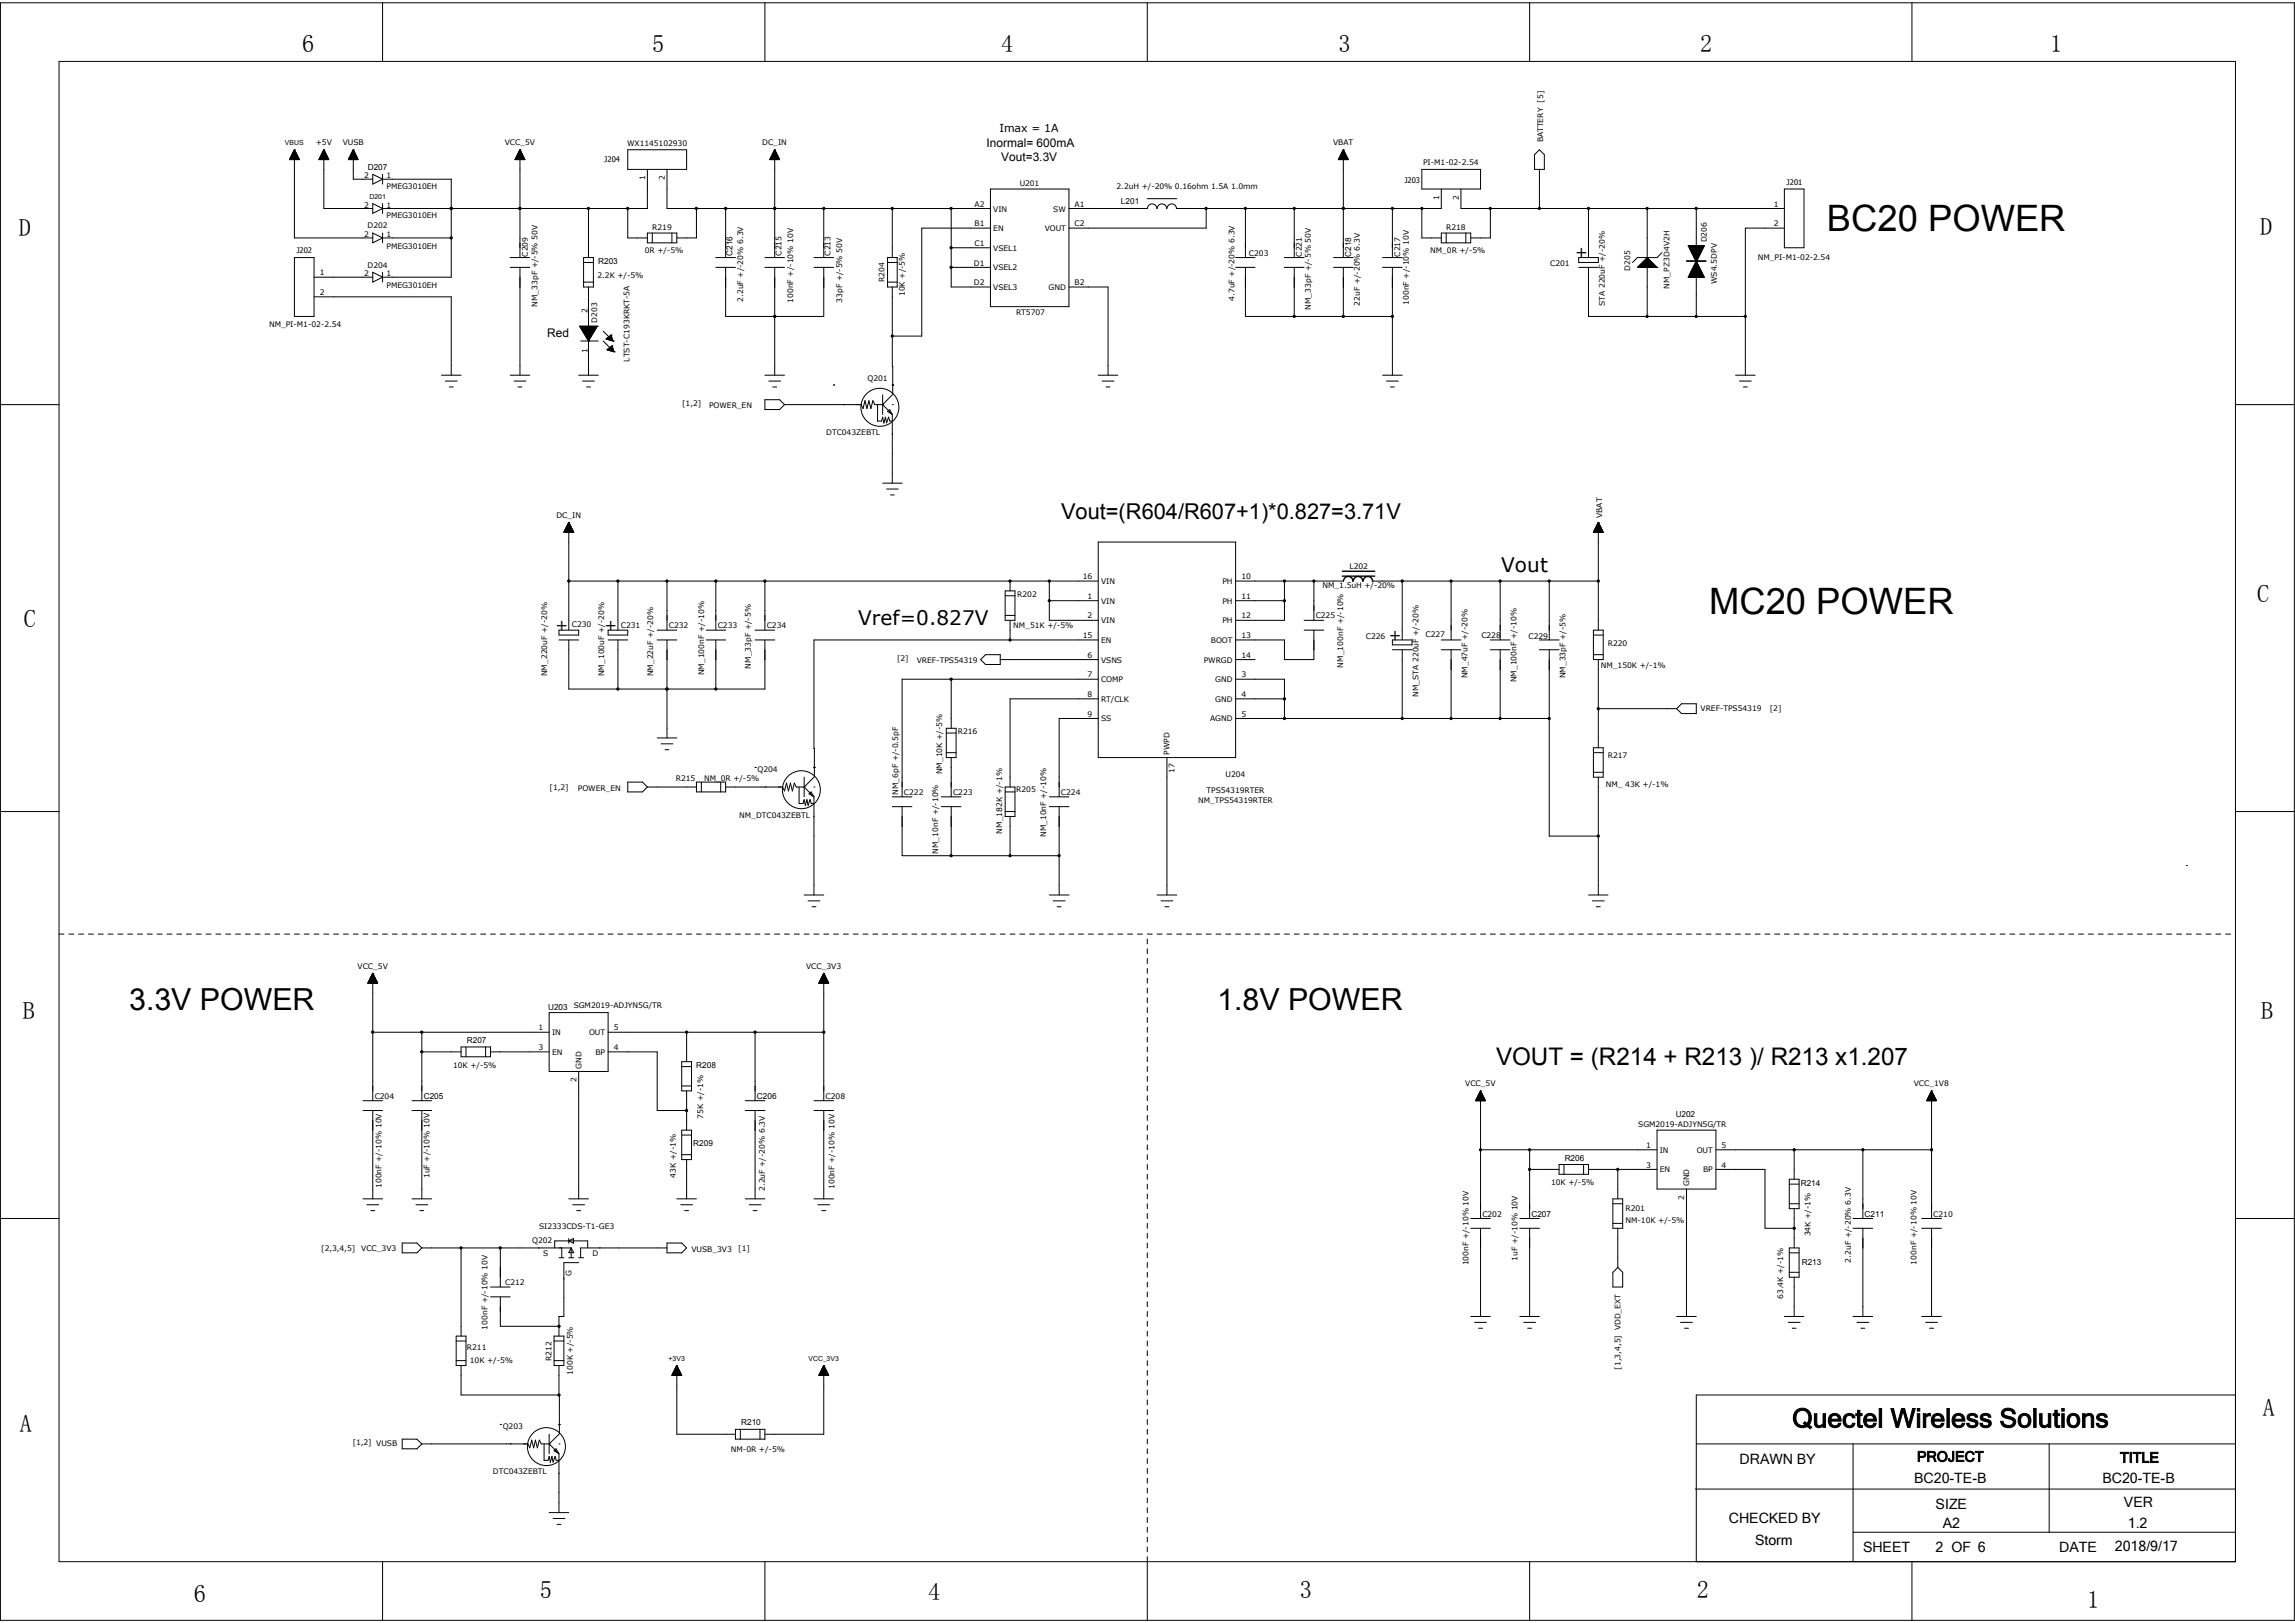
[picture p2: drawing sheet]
<svg xmlns="http://www.w3.org/2000/svg" width="297mm" height="210mm" viewBox="0 0 297 210" stroke-linecap="round" stroke-linejoin="round" font-family="sans-serif">
<defs><g id="words">
<g font-size="4.7">
<text x="236.4" y="29.8">BC20 POWER</text>
<text x="221.2" y="79.4">MC20 POWER</text>
</g>
<g font-size="3.9">
<text x="16.7" y="130.7">3.3V POWER</text>
<text x="157.5" y="130.7">1.8V POWER</text>
</g>
<text font-size="3.4" x="231.9" y="184.7">Quectel Wireless Solutions</text>
<g font-size="3.2">
<text x="39.1" y="6.7">6</text>
<text x="84.4" y="6.7">5</text>
<text x="129.6" y="6.7">4</text>
<text x="173.2" y="6.7">3</text>
<text x="220" y="6.7">2</text>
<text x="265.3" y="6.7">1</text>
<text x="2.4" y="30.5">D</text>
<text x="292.5" y="30.4">D</text>
<text x="292.1" y="77.9">C</text>
<text x="3.1" y="81.2">C</text>
<text x="2.9" y="131.9">B</text>
<text x="292.6" y="131.9">B</text>
<text x="2.6" y="185.3">A</text>
<text x="292.9" y="183.2">A</text>
<text x="25.1" y="207.3">6</text>
<text x="69.9" y="206.8">5</text>
<text x="120.1" y="207.1">4</text>
<text x="168.2" y="206.8">3</text>
<text x="219.6" y="206.8">2</text>
<text x="270.1" y="208.1">1</text>
</g>
<text font-size="3.1" x="193.6" y="137.7">VOUT = (R214 + R213 )/ R213 x1.207</text>
<text font-size="2.8" x="137.3" y="67.1">Vout=(R604/R607+1)*0.827=3.71V</text>
<g font-size="2.6">
<text x="194.3" y="74">Vout</text>
<text x="111.1" y="80.9">Vref=0.827V</text>
</g>
<g font-size="2">
<text x="205.3" y="33.6" transform="rotate(-90 205.3 33.6)">+</text>
<text x="73.3" y="81.8" transform="rotate(-90 73.3 81.8)">+</text>
<text x="79.7" y="81.8" transform="rotate(-90 79.7 81.8)">+</text>
<text x="181.2" y="83" transform="rotate(-90 181.2 83)">+</text>
</g>
<g font-size="1.8">
<text x="225.1" y="189.4">DRAWN BY</text>
<text x="247.7" y="191.9">BC20-TE-B</text>
<text x="248.1" y="189.1">PROJECT</text>
<text x="272.1" y="191.9">BC20-TE-B</text>
<text x="274.4" y="189.2">TITLE</text>
<text x="223.7" y="197.1">CHECKED BY</text>
<text x="250.5" y="195.2">SIZE</text>
<text x="251.4" y="197.7">A2</text>
<text x="274.9" y="195">VER</text>
<text x="275.4" y="197.7">1.2</text>
<text x="227.1" y="199.9">Storm</text>
<text x="241.1" y="200.8">SHEET</text>
<text x="250.5" y="200.8">2 OF 6</text>
<text x="266.5" y="200.8">DATE</text>
<text x="273.7" y="200.7">2018/9/17</text>
</g>
<g font-size="1.5">
<text x="127.7" y="19">Inormal= 600mA</text>
<text x="129.6" y="20.8">Vout=3.3V</text>
<text x="70.8" y="43.6">Red</text>
</g>
<text font-size="1.4" x="129.3" y="17.1">Imax = 1A</text>
<g font-size="1.1">
<text x="47.6" y="21.9">D207</text>
<text x="145.1" y="26.4">L201</text>
<text x="77.4" y="34.1">R203</text>
<text x="94.8" y="33.1" transform="rotate(-90 94.8 33.1)">C216</text>
<text x="174.8" y="33.2" transform="rotate(-90 174.8 33.2)">C218</text>
<text x="71" y="130.6">U203</text>
<text x="60.4" y="135">R207</text>
<text x="54.8" y="142.2">C205</text>
<text x="90.1" y="138.2">R208</text>
<text x="98" y="142.2">C206</text>
<text x="89.7" y="148.3">R209</text>
<text x="216.9" y="144.6">U202</text>
<text x="202.5" y="150.2">R206</text>
<text x="233" y="153.5">R214</text>
<text x="198.2" y="157.4">C207</text>
<text x="241.3" y="157.4">C211</text>
<text x="233.2" y="163.7">R213</text>
<text x="95.9" y="184.4">R210</text>
</g>
<g font-size="1">
<text x="40.9" y="18.8">+5V</text>
<text x="44.4" y="18.8">VUSB</text>
<text x="47.1" y="23.1">2</text>
<text x="50" y="23.1">1</text>
<text x="65.3" y="18.8">VCC_5V</text>
<text x="78.2" y="21">J204</text>
<text x="81.2" y="18.9">WX1145102930</text>
<text x="83.5" y="23.3" transform="rotate(-90 83.5 23.3)">1</text>
<text x="86.1" y="23.3" transform="rotate(-90 86.1 23.3)">2</text>
<text x="98.6" y="18.8">DC_IN</text>
<text x="172.5" y="18.8">VBAT</text>
<text x="181.7" y="23.7">J203</text>
<text x="184.2" y="21.4">PI-M1-02-2.54</text>
<text x="199.7" y="18.4" transform="rotate(-90 199.7 18.4)">BATTERY [5]</text>
<text x="231.2" y="23.9">J201</text>
<text x="47.1" y="26.9">2</text>
<text x="47.6" y="29.5">D202</text>
<text x="50" y="26.9">1</text>
<text x="50" y="28.2">PMEG3010EH</text>
<text x="50" y="24.5">PMEG3010EH</text>
<text x="84.4" y="29.7">R219</text>
<text x="126.1" y="26.7">A2</text>
<text x="126.1" y="29.3">B1</text>
<text x="128.5" y="27.4">VIN</text>
<text x="128.5" y="29.9">EN</text>
<text x="132" y="24.1">U201</text>
<text x="135.2" y="29.9">VOUT</text>
<text x="136.3" y="27.4">SW</text>
<text x="139.1" y="26.7">A1</text>
<text x="139.1" y="29.3">C2</text>
<text x="144.5" y="24.5">2.2uH +/-20% 0.16ohm 1.5A 1.0mm</text>
<text x="186.2" y="25.8" transform="rotate(-90 186.2 25.8)">1</text>
<text x="187.1" y="29.7">R218</text>
<text x="188.8" y="25.8" transform="rotate(-90 188.8 25.8)">2</text>
<text x="229.5" y="26.7">1</text>
<text x="229.5" y="29.3">2</text>
<text x="38.4" y="32.8">J202</text>
<text x="41.4" y="35.6">1</text>
<text x="47.1" y="30.7">2</text>
<text x="47.1" y="35.8">2</text>
<text x="47.6" y="34.6">D204</text>
<text x="50" y="30.7">1</text>
<text x="50" y="35.8">1</text>
<text x="50" y="32.2">PMEG3010EH</text>
<text x="68.3" y="33.2" transform="rotate(-90 68.3 33.2)">C209</text>
<text x="83.4" y="32.7">0R +/-5%</text>
<text x="101.1" y="33.1" transform="rotate(-90 101.1 33.1)">C215</text>
<text x="107.5" y="33.1" transform="rotate(-90 107.5 33.1)">C213</text>
<text x="126" y="34.4">D1</text>
<text x="126.1" y="31.8">C1</text>
<text x="128.5" y="32.4">VSEL1</text>
<text x="128.5" y="35">VSEL2</text>
<text x="161.6" y="33.1">C203</text>
<text x="168.5" y="33.2" transform="rotate(-90 168.5 33.2)">C221</text>
<text x="181.2" y="33.2" transform="rotate(-90 181.2 33.2)">C217</text>
<text x="185.1" y="32.7">NM_0R +/-5%</text>
<text x="200.6" y="34.4">C201</text>
<text x="211" y="35.1" transform="rotate(-90 211 35.1)">D205</text>
<text x="220.9" y="31.4" transform="rotate(-90 220.9 31.4)">D206</text>
<text x="227.5" y="33.6">NM_PI-M1-02-2.54</text>
<text x="41.4" y="38.2">2</text>
<text x="50" y="37.3">PMEG3010EH</text>
<text x="69.6" y="39.7" transform="rotate(-90 69.6 39.7)">NM_33pF +/-5% 50V</text>
<text x="76" y="40.5" transform="rotate(-90 76 40.5)">2</text>
<text x="77.3" y="41.8" transform="rotate(-90 77.3 41.8)">D203</text>
<text x="77.3" y="36">2.2K +/-5%</text>
<text x="96.2" y="39.1" transform="rotate(-90 96.2 39.1)">2.2uF +/-20% 6.3V</text>
<text x="102.7" y="39.2" transform="rotate(-90 102.7 39.2)">100nF +/-10% 10V</text>
<text x="109" y="39.2" transform="rotate(-90 109 39.2)">33pF +/-5% 50V</text>
<text x="114.5" y="36.5" transform="rotate(-90 114.5 36.5)">R204</text>
<text x="117.1" y="38.3" transform="rotate(-90 117.1 38.3)">10K +/-5%</text>
<text x="126" y="36.9">D2</text>
<text x="128.5" y="37.5">VSEL3</text>
<text x="131.5" y="40.7">RT5707</text>
<text x="135.7" y="37.5">GND</text>
<text x="139.1" y="36.9">B2</text>
<text x="159.7" y="38.9" transform="rotate(-90 159.7 38.9)">4.7uF +/-20% 6.3V</text>
<text x="169.6" y="40.1" transform="rotate(-90 169.6 40.1)">NM_33pF +/-5% 50V</text>
<text x="176" y="39.6" transform="rotate(-90 176 39.6)">22uF +/-20% 6.3V</text>
<text x="182.3" y="39.4" transform="rotate(-90 182.3 39.4)">100nF +/-10% 10V</text>
<text x="207.7" y="39.6" transform="rotate(-90 207.7 39.6)">STA 220uF +/-20%</text>
<text x="216.1" y="37.4" transform="rotate(-90 216.1 37.4)">NM_PZ3D4V2H</text>
<text x="222.2" y="36.8" transform="rotate(-90 222.2 36.8)">WS4.5DPV</text>
<text x="34.8" y="42.3">NM_PI-M1-02-2.54</text>
<text x="76" y="45.6" transform="rotate(-90 76 45.6)">1</text>
<text x="81.5" y="46.8" transform="rotate(-90 81.5 46.8)">LTST-C193KRKT-5A</text>
<text x="88.3" y="52.5">[1,2]</text>
<text x="91.8" y="52.8">POWER_EN</text>
<text x="112.3" y="49.3">Q201</text>
<text x="106.9" y="56.3">DTC043ZEBTL</text>
<text x="72" y="67">DC_IN</text>
<text x="207.3" y="67" transform="rotate(-90 207.3 67)">VBAT</text>
<text x="131.7" y="77.2">R202</text>
<text x="140.1" y="74.9">16</text>
<text x="140.7" y="77.5">1</text>
<text x="142.5" y="75.6">VIN</text>
<text x="158.2" y="75.6">PH</text>
<text x="160.6" y="74.9">10</text>
<text x="160.6" y="77.5">11</text>
<text x="171.2" y="76.1">NM_1.5uH +/-20%</text>
<text x="174.7" y="73.7">L202</text>
<text x="74" y="81.2">C230</text>
<text x="80.3" y="81.3">C231</text>
<text x="86.6" y="81.3">C232</text>
<text x="92.9" y="81.3">C233</text>
<text x="99.2" y="81.3">C234</text>
<text x="131.1" y="81.3">NM_51K +/-5%</text>
<text x="140.1" y="82.6">15</text>
<text x="140.7" y="80">2</text>
<text x="142.5" y="78.1">VIN</text>
<text x="142.5" y="83.2">EN</text>
<text x="142.5" y="80.7">VIN</text>
<text x="156.7" y="83.2">BOOT</text>
<text x="158.2" y="78.1">PH</text>
<text x="158.2" y="80.7">PH</text>
<text x="160.6" y="82.6">13</text>
<text x="160.6" y="80">12</text>
<text x="170.3" y="80">C225</text>
<text x="176.8" y="82.7">C226</text>
<text x="184.5" y="82.5">C227</text>
<text x="191.7" y="82.6">C228</text>
<text x="197.8" y="82.7">C229</text>
<text x="208.1" y="83.6">R220</text>
<text x="70.8" y="87.5" transform="rotate(-90 70.8 87.5)">NM_220uF +/-20%</text>
<text x="78.2" y="87.5" transform="rotate(-90 78.2 87.5)">NM_100uF +/-20%</text>
<text x="84.5" y="87.5" transform="rotate(-90 84.5 87.5)">NM_22uF +/-20%</text>
<text x="91.1" y="87.4" transform="rotate(-90 91.1 87.4)">NM_100nF +/-10%</text>
<text x="97.2" y="86.5" transform="rotate(-90 97.2 86.5)">NM_33pF +/-5%</text>
<text x="116.1" y="85.5">[2]</text>
<text x="118.6" y="85.7">VREF-TPS54319</text>
<text x="140.7" y="85.1">6</text>
<text x="140.7" y="87.6">7</text>
<text x="142.5" y="85.7">VSNS</text>
<text x="142.5" y="88.3">COMP</text>
<text x="155.8" y="85.7">PWRGD</text>
<text x="157.3" y="88.3">GND</text>
<text x="160.6" y="85.1">14</text>
<text x="160.6" y="87.6">3</text>
<text x="173.8" y="86.4" transform="rotate(-90 173.8 86.4)">NM_100nF +/-10%</text>
<text x="189.9" y="87.8" transform="rotate(-90 189.9 87.8)">NM_47uF +/-20%</text>
<text x="196.3" y="88.3" transform="rotate(-90 196.3 88.3)">NM_100nF +/-10%</text>
<text x="202.6" y="87.8" transform="rotate(-90 202.6 87.8)">NM_33pF +/-5%</text>
<text x="207.2" y="86.5">NM_150K +/-1%</text>
<text x="124" y="94.9">R216</text>
<text x="140.7" y="90.2">8</text>
<text x="140.7" y="92.7">9</text>
<text x="142.5" y="90.8">RT/CLK</text>
<text x="142.5" y="93.3">SS</text>
<text x="156.6" y="93.3">AGND</text>
<text x="157.3" y="90.8">GND</text>
<text x="160.6" y="90.2">4</text>
<text x="160.6" y="92.7">5</text>
<text x="183.6" y="90.2" transform="rotate(-90 183.6 90.2)">NM_STA 220uF +/-20%</text>
<text x="220.1" y="92">VREF-TPS54319</text>
<text x="229" y="91.9">[2]</text>
<text x="87.5" y="101.1">R215</text>
<text x="91.1" y="101">NM_0R +/-5%</text>
<text x="98" y="99.8">Q204</text>
<text x="121.9" y="100.2" transform="rotate(-90 121.9 100.2)">NM_10K +/-5%</text>
<text x="151.4" y="97.7" transform="rotate(-90 151.4 97.7)">PWPD</text>
<text x="152" y="100" transform="rotate(-90 152 100)">17</text>
<text x="158.6" y="100.6">U204</text>
<text x="207.8" y="101.8">NM_ 43K +/-1%</text>
<text x="208.1" y="98">R217</text>
<text x="71.1" y="102.2">[1,2]</text>
<text x="74.8" y="102.4">POWER_EN</text>
<text x="95.7" y="105.8">NM_DTC043ZEBTL</text>
<text x="116.2" y="102.9" transform="rotate(-90 116.2 102.9)">NM_6pF +/-0.5pF</text>
<text x="117" y="102.9">C222</text>
<text x="123.3" y="102.9">C223</text>
<text x="129.7" y="107.9" transform="rotate(-90 129.7 107.9)">NM_182K +/-1%</text>
<text x="131.5" y="102.5">R205</text>
<text x="137.3" y="102.9">C224</text>
<text x="155" y="103.9">NM_TPS54319RTER</text>
<text x="156.1" y="102.6">TPS54319RTER</text>
<text x="121.4" y="110.5" transform="rotate(-90 121.4 110.5)">NM_10nF +/-10%</text>
<text x="135.4" y="108.3" transform="rotate(-90 135.4 108.3)">NM_10nF +/-10%</text>
<text x="46.3" y="125.3">VCC_5V</text>
<text x="104.3" y="125.3">VCC_3V3</text>
<text x="74.2" y="130.4">SGM2019-ADJYN5G/TR</text>
<text x="69.7" y="133.3">1</text>
<text x="69.7" y="135.9">3</text>
<text x="71.4" y="133.9">IN</text>
<text x="71.4" y="136.5">EN</text>
<text x="76.2" y="133.9">OUT</text>
<text x="77.1" y="136.5">BP</text>
<text x="79.4" y="133.3">5</text>
<text x="79.4" y="135.9">4</text>
<text x="48.5" y="142.2">C204</text>
<text x="58.6" y="138.1">10K +/-5%</text>
<text x="74.6" y="140" transform="rotate(-90 74.6 140)">2</text>
<text x="75.2" y="138.3" transform="rotate(-90 75.2 138.3)">GND</text>
<text x="106.8" y="142.2">C208</text>
<text x="189.6" y="140.5">VCC_5V</text>
<text x="247.7" y="140.5">VCC_1V8</text>
<text x="91" y="144.7" transform="rotate(-90 91 144.7)">75K +/-1%</text>
<text x="212" y="145.8">SGM2019-ADJYN5G/TR</text>
<text x="213" y="148.5">1</text>
<text x="214.8" y="149.1">IN</text>
<text x="219.6" y="149.1">OUT</text>
<text x="222.8" y="148.5">5</text>
<text x="49.4" y="153.7" transform="rotate(-90 49.4 153.7)">100nF +/-10% 10V</text>
<text x="55.6" y="152.5" transform="rotate(-90 55.6 152.5)">1uF +/-10% 10V</text>
<text x="87.4" y="152.4" transform="rotate(-90 87.4 152.4)">43K +/-1%</text>
<text x="99" y="154.1" transform="rotate(-90 99 154.1)">2.2uF +/-20% 6.3V</text>
<text x="108" y="153.9" transform="rotate(-90 108 153.9)">100nF +/-10% 10V</text>
<text x="200.7" y="153.3">10K +/-5%</text>
<text x="213" y="151.1">3</text>
<text x="214.8" y="151.7">EN</text>
<text x="218" y="155.2" transform="rotate(-90 218 155.2)">2</text>
<text x="218.6" y="153.5" transform="rotate(-90 218.6 153.5)">GND</text>
<text x="220.4" y="151.7">BP</text>
<text x="222.8" y="151.1">4</text>
<text x="41.6" y="161.8">[2,3,4,5]</text>
<text x="46.8" y="161.8">VCC_3V3</text>
<text x="68.9" y="160.8">Q202</text>
<text x="69.8" y="159.1">SI2333CDS-T1-GE3</text>
<text x="89.5" y="162">VUSB_3V3</text>
<text x="95.5" y="161.8">[1]</text>
<text x="191.8" y="157.4">C202</text>
<text x="210.4" y="156.6">R201</text>
<text x="210.4" y="158.3">NM-10K +/-5%</text>
<text x="234.3" y="160" transform="rotate(-90 234.3 160)">34K +/-1%</text>
<text x="250.2" y="157.4">C210</text>
<text x="65.4" y="166.3">C212</text>
<text x="70.3" y="162.5">S</text>
<text x="74" y="165.1" transform="rotate(-90 74 165.1)">G</text>
<text x="76.7" y="162.5">D</text>
<text x="190" y="163.7" transform="rotate(-90 190 163.7)">100nF +/-10% 10V</text>
<text x="196.4" y="163.1" transform="rotate(-90 196.4 163.1)">1uF +/-10% 10V</text>
<text x="239.5" y="163.4" transform="rotate(-90 239.5 163.4)">2.2uF +/-20% 6.3V</text>
<text x="248" y="163.6" transform="rotate(-90 248 163.6)">100nF +/-10% 10V</text>
<text x="63.1" y="172" transform="rotate(-90 63.1 172)">100nF +/-10% 10V</text>
<text x="230.8" y="168.1" transform="rotate(-90 230.8 168.1)">63.4K +/-1%</text>
<text x="60.4" y="174.6">R211</text>
<text x="60.8" y="176.3">10K +/-5%</text>
<text x="71.4" y="176.1" transform="rotate(-90 71.4 176.1)">R212</text>
<text x="74.1" y="177.9" transform="rotate(-90 74.1 177.9)">100K +/-5%</text>
<text x="209.7" y="177.2" transform="rotate(-90 209.7 177.2)">[1,3,4,5] VDD_EXT</text>
<text x="65.1" y="184.9">Q203</text>
<text x="45.6" y="187">[1,2] VUSB</text>
<text x="63.8" y="190.8">DTC043ZEBTL</text>
<text x="94.6" y="187.8">NM-0R +/-5%</text>
</g>
<g font-size=".9">
<text x="36.9" y="18.8">VBUS</text>
<text x="47.8" y="25.7">D201</text>
<text x="86.5" y="176.1">+3V3</text>
<text x="104.6" y="176.1">VCC_3V3</text>
</g>
</g></defs>
<g fill="none" stroke="#000" stroke-width=".13">
<path d="M.1 .4h296.8v209.3h-296.8zM7.6 7.9h281.7v194.2h-281.7zM37.8 20h.6v.6M37.8 19.9v.7M37.8 19.9h.6M37.8 19.9h.6v.7M37.8 19.8v.8M37.9 19.8h.4M37.9 19.8h.4v.8M37.9 19.7v.9M37.9 19.7h.4M38 19.7h.3v.9"/>
<path d="M38 19.6v1M38 19.6h.2M38 19.6h.2v1M38 19.5h.2v1.1M38 19.4v1.2M38.1 19.4h.1M38.1 19.4v11.4h10.1M38.1 19.4l-.6 1.2h1.2M38.1 19.4l.6 1.2M38.2 19.5h-.2v1.1M41.6 20h.6v.6M41.6 19.9v.7"/>
<path d="M41.6 19.9h.6M41.7 19.9h.5v.7M41.7 19.8v.8M41.7 19.8h.4M41.7 19.8h.4v.8M41.7 19.7v.9M41.7 19.7h.4M41.8 19.7h.3v.9M41.8 19.6h.2v1M41.8 19.5v1.1M41.8 19.5h.2M41.9 19.5h.1v1.1"/>
<path d="M41.9 19.4v1.2M41.9 19.4h.1M41.9 19.4v7.6h6.3M41.9 19.4l.6 1.2h-1.2zM42 19.6h-.2v1M45.4 20h.6v.6M45.4 19.9v.7M45.4 19.9h.6M45.5 19.9h.5v.7M45.5 19.8v.8M45.5 19.8h.5M45.5 19.8h.4v.8"/>
<path d="M45.5 19.7v.9M45.5 19.7h.4M45.6 19.7h.3v.9M45.6 19.6h.2v1M45.6 19.5v1.1M45.6 19.5h.2M45.7 19.5h.1v1.1M45.7 19.4v1.2M45.7 19.4h.1M45.7 19.4v3.8h2.5M45.7 19.4l.6 1.2h-1.2zM45.8 19.6h-.2v1"/>
<path d="M49.5 .4v7.5M67 20h.6v.6M67 19.9v.7M67 19.9h.6M67 19.9h.5v.7M67 19.8v.8M67.1 19.8h.4M67.1 19.8h.4v.8M67.1 19.7h.3v.9M67.1 19.6v1M67.2 19.6h.2M67.2 19.6h.2v1"/>
<path d="M67.2 19.5v1.1M67.2 19.5h.2M67.2 19.5h.1v1.1M67.2 19.4v1.2M67.3 19.4h.1M67.3 19.4v13.9M67.3 19.4l.6 1.2h-1.2zM67.5 19.7h-.4v.9M81.2 19.4h7.7v2.5h-7.7zM99 .4v7.5M99.9 20h.7v.6M99.9 19.9v.7"/>
<path d="M100 19.9h.5M100 19.9h.5v.7M100 19.8v.8M100 19.8h.5M100.1 19.8h.4v.8M100.1 19.7h.3v.9M100.1 19.6v1M100.1 19.6h.3M100.2 19.6h.2v1M100.2 19.5v1.1M100.2 19.5h.1M100.2 19.5h.1v1.1"/>
<path d="M100.2 19.4v1.2M100.2 19.4h.1M100.3 19.4h.1M100.3 19.4v13.9M100.3 19.4l-.7 1.2h1.3M100.3 19.4l.6 1.2M100.4 19.7h-.3v.9M148.5 .4v7.5M173.5 20h.6v.6M173.5 19.9v.7M173.6 19.9h.5M173.6 19.9h.5v.7"/>
<path d="M173.6 19.8v.8M173.6 19.8h.5M173.6 19.8h.5v.8M173.6 19.7v.9M173.7 19.7h.3M173.7 19.7h.3v.9M173.7 19.6h.2v1M173.7 19.5v1.1M173.8 19.5h.1M173.8 19.5h.1v1.1M173.8 19.4v1.2M173.8 19.4h.1"/>
<path d="M173.8 19.4v13.9M173.8 19.4l.7 1.2h-1.3zM174 19.6h-.3v1M198 .4v7.5M247.4 .4v7.5M37.5 20.6h1.2M37.5 20.6h.1M37.5 20.5h1.2v.1M37.5 20.5v.1M37.6 20.4h1M37.6 20.6v-.2h1v.2M37.6 20.3h1"/>
<path d="M37.6 20.3h1v.3M37.7 20.2h.8v.4M37.7 20.2v.4M37.7 20.1h.8M37.8 20.1h.7v.5M38.1 33.3h2.5v7.6h-2.5zM38.4 20h-.6v.6M38.5 20.2h-.8l-.1 .4M40.6 35.9h7.6M40.6 38.4h17.8v10.1M41.3 20.6h1.2M41.3 20.6h.1"/>
<path d="M41.3 20.5h1.2v.1M41.3 20.5v.1M41.4 20.4h1M41.4 20.6v-.2h1v.2M41.4 20.3h1M41.5 20.3h.9v.3M41.5 20.3v.3M41.5 20.2h.8M41.5 20.2h.8v.4M41.5 20.2v.4M41.5 20.1h.8M41.6 20.1h.7v.5"/>
<path d="M42.2 20h-.6v.6M45.1 20.6h1.2M45.1 20.6h.1M45.2 20.5h1.1v.1M45.2 20.5v.1M45.2 20.4h1M45.2 20.6v-.2h1v.2M45.2 20.3h1M45.3 20.3h.9v.3M45.3 20.3v.3M45.3 20.2h.9M45.3 20.2h.8v.4"/>
<path d="M45.4 20.1h.7v.5M45.4 20.1v.5M45.4 20h.6M46.1 20.1h-.8v.5M48.2 22.6l1.3 .6-1.3 .6zM48.2 26.3l1.3 .7-1.3 .6zM48.2 30.2l1.3 .6-1.3 .6zM48.2 35.2l1.3 .7-1.3 .6zM49.5 22.6v1.2M49.5 26.3v1.3M49.5 30.2v1.2M49.5 35.2v1.3"/>
<path d="M49.5 30.8h8.9M49.5 23.2h8.9v12.7h-8.9M58.4 27h.1M66 33.3h2.6M66 34.6h2.6M66.7 20.6h1.2M66.7 20.6h.1M66.7 20.5h1.1v.1M66.7 20.5v.1M66.7 20.4h1.1M66.8 20.6v-.2h1v.2M66.8 20.3h1"/>
<path d="M66.8 20.3h.9v.3M66.9 20.2h.8v.4M66.9 20.2v.4M66.9 20.1h.8M66.9 20.1h.7v.5M66.9 20.1v.5M67 20h.6M67.3 27h.1M67.3 34.6v13.9M67.7 20.2h-.8l-.1 .4M75.5 33.3h1.3v3.8h-1.3zM75.5 36.5h1.3"/>
<path d="M75.5 34h1.3M76.2 27v6.3M76.2 37.1v11.4M81.2 27v3.8h2.6M83.8 21.9v5.1h-34.3M83.8 30.2h3.8v1.2h-3.8zM84.4 30.2v1.2M86.3 21.9v5.1h41.9M87 30.2v1.2M90.1 27v3.8h-2.5M92.6 33.3h2.6M92.6 34.6h2.6"/>
<path d="M93.9 34.6v6.3h12.7v-6.3M93.9 27v6.3M99 33.3h2.5M99 34.6h2.5M99.7 20.6h1.2M99.7 20.6h.1M99.7 20.6h1.1M99.7 20.5h1.1v.1M99.7 20.5v.1M99.7 20.4h1.1M99.7 20.6v-.2h1.1v.2M99.8 20.3h.9"/>
<path d="M99.8 20.3h.9v.3M99.9 20.2h.8v.4M99.9 20.2v.4M99.9 20.1h.7M99.9 20.1h.7v.5M99.9 20.1v.5M99.9 20h.7M100.3 27h.1M100.3 34.6v13.9M100.7 20.2h-.9v.4M105.3 33.3h2.6M105.3 34.6h2.6"/>
<path d="M106.6 27v6.3M114.9 33.3h1.2v3.8h-1.2zM114.9 36.5h1.2M114.9 34h1.2M115.5 27v6.3M115.5 37.1v13.9M123.1 32.1h5.1M123.1 27v10.1h5.1M123.1 34.6h5.1M128.2 24.5h10.1v15.2h-10.1zM128.2 29.5h-8.9v14h-3.8M138.3 27h10.2"/>
<path d="M138.3 37.1h5.1v11.4M148.5 25.7h3.8M148.5 27a.6 .6 0 0 1 .6-.6 .6 .6 0 0 1 .6 .6M149.8 27a.6 .6 0 0 1 .6-.6 .6 .6 0 0 1 .6 .6M151 27a.6 .6 0 0 1 .6-.6 .6 .6 0 0 1 .6 .6M156.1 27v2.5h-17.8M159.9 33.3h2.5M159.9 34.6h2.5M161.2 34.6v6.3h19M161.2 27v6.3M166.2 33.3h2.6M166.2 34.6h2.6"/>
<path d="M167.5 27v6.3M167.5 34.6v6.3M172.6 33.3h2.5M172.6 34.6h2.5M173.2 20.6h1.3M173.2 20.6h.1M173.3 20.6h1.1M173.3 20.5h1.1v.1M173.3 20.5v.1M173.3 20.4h1.1M173.3 20.6v-.2h1v.2M173.4 20.3h.9"/>
<path d="M173.4 20.3h.9v.3M173.4 20.3v.3M173.4 20.2h.9M173.4 20.2h.9v.4M173.4 20.2v.4M173.5 20.1h.7M173.5 20.1h.7v.5M173.5 20.1v.5M173.5 20h.7M173.8 27h.1M173.8 34.6v6.3M178.9 33.3h2.6"/>
<path d="M178.9 34.6h2.6M180.2 27v6.3M180.2 34.6v13.9M184 21.9h7.6v2.6h-7.6zM184 27v3.8h2.5M186.5 24.5v2.5h-34.2M186.5 30.2h3.8v1.2h-3.8zM187.2 30.2v1.2M189.1 24.5v2.5h41.8M189.7 30.2v1.2M192.9 27v3.8h-2.6M198.6 20l.6-.6 .7 .6v1.9h-1.3z"/>
<path d="M199.2 21.9v5.1M204.3 33.3h2.5v.7h-2.5zM204.3 34.6h2.5M205.6 34.6v6.3h20.3M205.6 27v6.3M211.9 34.6h.1M211.9 34.6h2.5M212 34.6v-.1h2.3v.1M212.2 34.6v-.3h2v.3M212.3 34.6v-.4h1.8v.4M212.4 34.6v-.5h1.5v.5M212.5 34.6v-.6h1.3v.6"/>
<path d="M212.7 34.6v-.8h1v.8M212.8 34.6v-.9h.8v.9M212.9 34.6v-1h.5v1M213 34.6v-1.1h.3v1.1M213.2 33.3h.1M213.2 33.3l-1.3 1.3M213.2 33.3l1.2 1.3M213.2 27v13.9M214.4 34.6h.1M215.1 32.7l-.7 .6h-2.5l-.6 .7M218.2 33.8h2.6M219.5 27v4.8"/>
<path d="M219.5 35.6v5.3M230.9 24.5h2.6v7.6h-2.6zM230.9 29.5h-5v19M.1 52.4h7.5M57.1 48.5h2.6M57.6 49.3h1.6M58.1 50.1h.6M66 48.5h2.6M66.5 49.3h1.6M67 50.1h.5M74.9 48.5h2.5M75 42.2h.1"/>
<path d="M75 42.2h2.3M75 42.2l1.2 1.9M75.1 42.3h2.1M75.1 42.2v.2M75.1 44.1h2.3M75.2 42.5h1.9M75.2 42.6h1.9M75.3 42.2v.5M75.3 42.7h1.7M75.4 42.2v.7h1.5v-.7M75.4 49.3h1.5M75.5 43h1.3"/>
<path d="M75.5 42.2v.9M75.5 43.1h1.3M75.6 43.2h1.1M75.6 42.2v1.1M75.7 43.4h.9M75.8 42.2v1.3h.7v-1.3M75.9 43.6h.6M75.9 42.2v1.5M75.9 50.1h.5M75.9 43.7h.5M76 43.9h.3M76 42.2v1.7"/>
<path d="M76.1 44h.1M76.2 44.1h.1M76.3 42.2v1.7M76.4 42.2v1.5M76.7 42.2v1.1M76.8 42.2v.9M77 42.2v.4M77.2 42.2v.2M77.3 42.2h.1M77.3 42.2l-1.1 1.9M78.1 42.9l1.2 1.2M78.1 44.1l1.2 1.3"/>
<path d="M78.4 43.9h.1M78.4 43.9h.8M78.4 43.9l.9 .2M78.6 45.3h.1M78.6 43.7h.6v.4M78.6 43.7l-.2 .2M78.6 43.7v.2M78.6 45.3l.9 .2M78.6 45.3h.8M78.7 43.6v.3M78.7 45.1v.2M78.7 45.1l-.1 .2"/>
<path d="M78.7 45.1h.6v.4M78.7 43.6h.5M78.8 43.5v.5h.5M78.8 45v.3M78.9 45h.4M78.9 43.5h.2M79 43.4v.6M79 44.9v.5h.4M79 44.9h.2M79.1 43.4h.1M79.1 43.4l.2 .7M79.1 43.4l-.5 .3"/>
<path d="M79.1 43.4v.7M79.1 44.8v.6M79.2 44.8h.1M79.2 44.8v.7M79.2 44.8l.3 .7M79.2 44.8l-.5 .3M79.3 44.1h.1M79.5 45.5h.1M99 51.7h1.9l.6 .7-.6 .6h-1.9zM99 48.5h2.5M99.5 49.3h1.5M100 50.1h.5"/>
<path d="M100.3 40.9h.1M101.5 52.4h9.9l.3 .5 .2-1.1 .3 1.1 .2-1.1 .3 1.1 .3-1.1 .2 .6h1M107.9 49.8h.1M109.1 52.4h.1M113.6 52.4v2.1h.5l.1-.5 .2 .7 .2-.7 .1 .7M114.2 52.4h.1M114.2 51.1v2.5M114.2 52.4l1.3 1.2M114.9 53.2l.2-.2 .4 .6zM115.5 52.4h.1M115.5 49.8h.1M115.5 53.7v8.8"/>
<path d="M115.5 51.1l-1.3 1.3M115.5 54.5h-.4l-.1-.5-.3 .7M142.1 48.5h2.6M142.6 49.3h1.6M143.1 50.1h.5M178.9 48.5h2.6M179.4 49.3h1.6M179.9 50.1h.5M224.6 48.5h2.5M225.1 49.3h1.5M225.6 50.1h.5M289.3 52.4h7.6"/>
<path d="M73 68.8v.1M73 68.8l1.2 .1M73 68.8h1.2M73.1 68.7h1.1v.2M73.1 68.7v.2M73.1 68.7h1M73.1 68.6h1v.3M73.1 68.6v.3M73.1 68.6h1M73.2 68.9v-.4h.9v.4M73.2 68.5h.8M73.2 68.9v-.5h.8v.5"/>
<path d="M73.2 68.4h.8M73.3 68.3h.7v.6M73.3 68.3v.6M73.3 68.3h.6M73.3 68.2h.6v.7M73.3 68.1v.8M73.3 68.1h.6M73.4 68.1h.5v.8M73.4 68.1v.8M73.4 68.1h.4M73.4 68h.4v.9M73.4 67.9v1"/>
<path d="M73.4 67.9h.4M73.5 67.9h.3v1M73.5 67.8h.2v1.1M73.5 67.7v1.2M73.5 67.7h.2M73.6 67.7h.1v1.2M73.6 67.6h.1M73.6 67.6v13.9M73.6 75.2h68.5M73.6 67.6l.7 1.3h-1.3M73.6 67.6l-.6 1.3M73.6 67.6v1.3"/>
<path d="M73.7 67.8h-.2v1.1M80 75.2v6.3M86.3 75.2v6.3M92.6 75.2v6.3M99 75.2v6.3M114.2 62.5h2.5M114.7 63.3h1.5M115.2 64h.5M130.1 76.5h1.2v3.8h-1.2zM130.1 79.6h1.2M130.1 77.1h1.2M130.7 75.2h.1"/>
<path d="M130.7 75.2v1.3M135.8 77.7h6.3M135.8 75.2v5.1h6.3M142.1 70.1h17.8v27.9h-17.8zM159.9 77.7h6.3M159.9 75.2h13.9M166.2 75.2v5.1h-6.3M170 75.2v5.1M177.7 75.2h29.1M181.5 75.2v7.6M187.8 75.2v7.6M194.1 75.2v7.6"/>
<path d="M200.5 75.2v7.6M206.2 68.9h1.3M206.3 68.8h1.1M206.3 68.9v-.2h1.1v.2M206.3 68.7h1.1M206.3 68.9v-.3h1v.3M206.4 68.6h.9M206.4 68.9v-.4h.9v.4M206.4 68.5h.9M206.4 68.9v-.5h.8v.5M206.5 68.4h.7M206.5 68.9v-.6h.7v.6"/>
<path d="M206.5 68.3h.7M206.6 68.1h.5M206.7 67.9h.3M206.7 68.9v-1h.3v1M206.7 67.8h.3M206.8 67.7h.1M206.8 68.9v-1.2h.1v1.2M206.8 67.6h.1M206.8 67.6v13.9M206.8 67.6l.7 1.3h-1.3M206.8 67.6l-.6 1.3M206.9 67.8h-.2v1.1"/>
<path d="M206.9 67.8v1.1M207 68h-.4v.9M207 68v.9M207.1 68.1h-.5v.8M207.1 68.1v.8M207.1 68.2h-.6v.7M207.1 68.2v.7M72.3 81.5h2.6v.7h-2.6zM72.3 82.8h2.6M73.6 82.8v6.4h25.4v-6.4M78.7 81.5h2.5v.7h-2.5zM78.7 82.8h2.5"/>
<path d="M80 82.8v6.4M85 82.8h2.6M85 81.5h2.6M85 95.5h2.6M85.6 96.2h1.5M86.1 97h.5M86.3 89.2h.1M86.3 82.8v12.7M91.4 82.8h2.5M91.4 81.5h2.5M92.6 82.8v6.4M97.7 99.3h.1"/>
<path d="M97.7 82.8h2.6M97.7 81.5h2.6M105.3 99.3h.1M122.5 94.2h1.2v3.8h-1.2zM122.5 97.4h1.2M122.5 94.8h1.2M123.1 87.9v6.3M123.1 98v5.1M127.5 84.7h1.9v1.3h-1.9l-.6-.7zM129.4 85.3h12.7M130.7 80.3v2.5M142.1 82.8h-36.8l.1 17.7"/>
<path d="M142.1 87.9h-25.4v15.2M142.1 90.4h-11.4v11.4M142.1 93h-5v10.1M151 98v17.8M159.9 85.3h2.5M159.9 87.9h6.3v5.1M159.9 90.4h6.3M159.9 93h40.6M168.8 80.3h2.5M168.8 81.5h2.5M170 81.5v3.8h-3.8v-2.5h-6.3M180.2 82.8h2.5v.6h-2.5z"/>
<path d="M180.2 84.1h2.5M181.5 84.1v8.9M186.5 82.8h2.6M186.5 84.1h2.6M187.8 84.1v8.9M192.9 82.8h2.5M192.9 84.1h2.5M194.1 84.1v8.9M199.2 82.8h2.6M199.2 84.1h2.6M200.5 84.1v24.1h6.3M206.2 81.5h1.3v3.8h-1.3z"/>
<path d="M206.2 97.4h1.3M206.2 96.8h1.3v3.8h-1.3zM206.2 84.7h1.3M206.2 82.2h1.3M206.2 99.9h1.3M206.8 85.3v11.5M206.8 91.7h10.2M217 91.7l.6-.6h1.9v1.2h-1.9zM.1 105h7.5M81.2 101.2h1.9l.7 .6-.7 .7h-1.9zM83.8 101.8h6.3M90.1 101.2h3.8v1.3h-3.8z"/>
<path d="M90.8 101.2v1.3M93.3 101.2v1.3M93.9 101.8h7.4l.2 .5 .3-1 .2 1 .3-1 .2 1 .3-1 .2 .5h1.1M99 101.8h.1M103.4 101.8v2.2h.5l.2-.5 .1 .7 .2-.7 .2 .7M104.1 101.8h.1M104.1 100.6v2.5M104.1 101.8l1.2 1.3M104.1 115.8h2.5M104.6 116.6h1.5M104.7 102.7l.3-.2 .3 .6zM105.1 117.3h.5"/>
<path d="M105.3 101.8h.1M105.3 100.6l-1.2 1.2M105.3 103.2v12.6M105.3 104h-.3l-.2-.5-.2 .7M115.5 103.1h2.5M115.5 104.4h2.5M116.7 104.4v6.3h20.4M121.8 103.1h2.6M121.8 104.4h2.6M123.1 104.4v6.3M130.1 105h1.2M130.1 101.8h1.2v3.8h-1.2z"/>
<path d="M130.1 102.5h1.2M130.7 105.6v5.1M135.8 103.1h2.5M135.8 104.4h2.5M135.8 115.8h2.5M136.3 116.6h1.5M136.8 117.3h.5M137.1 104.4v11.4M149.7 115.8h2.6M150.3 116.6h1.5M150.8 117.3h.5M205.6 115.8h2.5"/>
<path d="M206.1 116.6h1.5M206.6 117.3h.5M206.8 100.6v15.2M282.9 112h.1M289.3 105h7.6M7.6 120.9h.7M8.9 120.9h.6M10.2 120.9h.6M11.5 120.9h.6M12.7 120.9h.7M14 120.9h.6M15.3 120.9h.6"/>
<path d="M16.5 120.9h.7M17.8 120.9h.6M19.1 120.9h.6M20.3 120.9h.7M21.6 120.9h.6M22.9 120.9h.6M24.1 120.9h.7M25.4 120.9h.6M26.7 120.9h.6M27.9 120.9h.7M29.2 120.9h.6M30.5 120.9h.6"/>
<path d="M31.7 120.9h.7M33 120.9h.7M34.3 120.9h.6M35.6 120.9h.6M36.8 120.9h.7M38.1 120.9h.6M39.4 120.9h.6M40.6 120.9h.7M41.9 120.9h.6M43.2 120.9h.6M44.4 120.9h.7M45.7 120.9h.6"/>
<path d="M47 120.9h.6M47.6 127.2h1.2M47.7 127.1h1.1M47.7 127.1h1.1v.1M47.7 127h1v.2M47.7 126.9v.3M47.8 126.9h.9M47.8 126.9h.9v.3M47.8 126.8v.4M47.8 126.8h.9M47.8 126.8h.8v.4M47.8 126.7v.5"/>
<path d="M47.9 126.7h.7M47.9 126.7h.7v.5M47.9 126.6v.6M47.9 126.6h.7M47.9 126.5h.6v.7M48 126.4h.5v.8M48 126.4v.8M48 126.4h.5M48 126.3h.4v.9M48.1 126.2h.3v1M48.1 126.2v1M48.1 126.2h.3"/>
<path d="M48.1 126.1h.2v1.1M48.1 126.1v1.1M48.2 126.1h.1M48.2 126h.1v1.2M48.2 126v1.2M48.2 126h.1M48.2 125.9h.1M48.2 120.9h.7M48.2 125.9v16.5M48.2 133.6h22.9M48.2 125.9l.7 1.3h-1.3zM48.4 126.3h-.3l-.1 .9"/>
<path d="M48.5 126.5h-.5l-.1 .7M48.8 127h-1.1v.2M49.5 120.9h.6M50.8 120.9h.6M52 120.9h.7M53.3 120.9h.7M54.6 120.9h.6M54.6 136.1h5.1M54.6 133.6v8.8M55.9 120.9h.6M57.1 120.9h.7M58.4 120.9h.6"/>
<path d="M59.7 120.9h.6M59.7 135.5h3.8v1.2h-3.8zM60.3 135.5v1.2M60.9 120.9h.7M62.2 120.9h.6M62.8 135.5v1.2M63.5 120.9h.6M63.5 136.1h7.6M64.7 120.9h.7M66 120.9h.7M67.3 120.9h.6M68.6 120.9h.6"/>
<path d="M69.8 120.9h.6M71.1 120.9h.6M71.1 131h7.6v7.6h-7.6zM72.3 120.9h.7M73.6 120.9h.7M74.9 120.9h.6M74.9 138.6v16.5M76.2 120.9h.6M77.4 120.9h.7M78.7 120.9h.6M78.7 136.1h6.3v7.6h3.9M78.7 133.6h27.9"/>
<path d="M80 120.9h.6M81.2 120.9h.7M82.5 120.9h.6M83.8 120.9h.6M85 120.9h.7M86.3 120.9h.7M87.6 120.9h.6M88.2 137.4h1.3v3.7h-1.3zM88.2 138h1.3M88.9 120.9h.6M88.9 133.6v3.8M90.1 120.9h.7"/>
<path d="M91.4 120.9h.6M92.6 120.9h.7M93.9 120.9h.6M95.2 120.9h.6M96.4 120.9h.7M97.7 120.9h.7M97.7 133.6v8.8M99 120.9h.6M100.3 120.9h.6M101.5 120.9h.7M102.8 120.9h.6M104.1 120.9h.6"/>
<path d="M105.3 120.9h.7M106 127.2h1.2M106 127.1h1.2M106 127.1h1.2v.1M106 127v.2M106.1 127h1M106.1 127h1v.2M106.1 126.9v.3M106.1 126.9h1M106.2 126.9h.9v.3M106.2 126.8v.4M106.2 126.8h.8"/>
<path d="M106.2 126.8h.8v.4M106.2 126.7v.5M106.2 126.7h.8M106.3 126.7h.7v.5M106.3 126.6v.6M106.3 126.6h.6M106.3 126.5h.6v.7M106.3 126.5v.7M106.3 126.5h.6M106.4 126.4h.5v.8M106.4 126.4v.8M106.4 126.4h.4"/>
<path d="M106.4 126.3h.4v.9M106.4 126.3v.9M106.4 126.3h.4M106.5 126.2h.3v1M106.5 126.1h.2v1.1M106.5 126.1v1.1M106.5 126.1h.2M106.6 126h.1v1.2M106.6 126v1.2M106.6 126h.1M106.6 125.9h.1M106.6 120.9h.6"/>
<path d="M106.6 125.9v16.5M106.6 125.9l.6 1.3h-1.2zM106.7 126.2h-.2v1M107.9 120.9h.6M109.1 120.9h.7M110.4 120.9h.7M111.7 120.9h.6M113 120.9h.6M114.2 120.9h.7M115.5 120.9h.6M116.7 120.9h.7M118 120.9h.6"/>
<path d="M119.3 120.9h.6M120.6 120.9h.6M121.8 120.9h.7M123.1 120.9h.6M124.4 120.9h.6M125.6 120.9h.7M126.9 120.9h.6M128.2 120.9h.6M129.4 120.9h.7M130.7 120.9h.6M132 120.9h.6M133.3 120.9h.6"/>
<path d="M134.5 120.9h.7M135.8 120.9h.6M137.1 120.9h.6M138.3 120.9h.6M139.6 120.9h.6M140.9 120.9h.6M142.1 120.9h.7M143.4 120.9h.6M144.7 120.9h.6M145.9 120.9h.7M147.2 120.9h.6M148.5 121.5v.6"/>
<path d="M148.5 122.8v.6M148.5 124v.7M148.5 125.3v.6M148.5 126.6v.6M148.5 127.8v.7M148.5 129.1v.7M148.5 130.4v.6M148.5 131.7v.6M148.5 132.9v.7M148.5 134.2v.6M148.5 135.5v.6M148.5 136.7v.7"/>
<path d="M148.5 138v.6M148.5 139.3v.6M148.5 120.9h.6M149.7 120.9h.7M151 120.9h.6M152.3 120.9h.6M153.6 120.9h.6M154.8 120.9h.7M156.1 120.9h.6M157.4 120.9h.6M158.6 120.9h.7M159.9 120.9h.6"/>
<path d="M161.2 120.9h.6M162.4 120.9h.6M163.7 120.9h.6M165 120.9h.6M166.2 120.9h.7M167.5 120.9h.6M168.8 120.9h.6M170 120.9h.7M171.3 120.9h.6M172.6 120.9h.6M173.8 120.9h.7M175.1 120.9h.6"/>
<path d="M176.4 120.9h.6M177.7 120.9h.6M178.9 120.9h.7M180.2 120.9h.6M181.5 120.9h.6M182.7 120.9h.7M184 120.9h.6M185.3 120.9h.6M186.5 120.9h.7M187.8 120.9h.6M189.1 120.9h.6M190.3 120.9h.7"/>
<path d="M191.6 120.9h.6M192.9 120.9h.6M194.1 120.9h.7M195.4 120.9h.6M196.7 120.9h.6M198 120.9h.6M199.2 120.9h.7M200.5 120.9h.6M201.8 120.9h.6M203 120.9h.7M204.3 120.9h.6M205.6 120.9h.6"/>
<path d="M206.8 120.9h.7M208.1 120.9h.6M209.4 120.9h.6M210.6 120.9h.7M211.9 120.9h.6M213.2 120.9h.6M214.4 120.9h.7M215.7 120.9h.6M217 120.9h.6M218.2 120.9h.7M219.5 120.9h.7M220.8 120.9h.6"/>
<path d="M222.1 120.9h.6M223.3 120.9h.7M224.6 120.9h.6M225.9 120.9h.6M227.1 120.9h.7M228.4 120.9h.6M229.7 120.9h.6M230.9 120.9h.7M232.2 120.9h.6M233.5 120.9h.6M234.7 120.9h.7M236 120.9h.6"/>
<path d="M237.3 120.9h.6M238.5 120.9h.7M239.8 120.9h.6M241.1 120.9h.6M242.3 120.9h.7M243.6 120.9h.7M244.9 120.9h.6M246.2 120.9h.6M247.4 120.9h.7M248.7 120.9h.6M250 120.9h.6M251.2 120.9h.7"/>
<path d="M252.5 120.9h.6M253.8 120.9h.6M255 120.9h.7M256.3 120.9h.6M257.6 120.9h.6M258.8 120.9h.7M260.1 120.9h.6M261.4 120.9h.6M262.6 120.9h.7M263.9 120.9h.7M265.2 120.9h.6M266.5 120.9h.6"/>
<path d="M267.7 120.9h.7M269 120.9h.6M270.3 120.9h.6M271.5 120.9h.7M272.8 120.9h.6M274.1 120.9h.6M275.3 120.9h.7M276.6 120.9h.6M277.9 120.9h.6M279.1 120.9h.7M280.4 120.9h.6M281.7 120.9h.6"/>
<path d="M282.9 120.9h.7M284.2 120.9h.7M285.5 120.9h.6M286.8 120.9h.6M288 120.9h.7M.1 157.7h7.5M47 142.4h2.5M47 143.7h2.5M47 155.1h2.5M47.5 155.9h1.5M48 156.6h.5M48.2 143.7v11.4"/>
<path d="M53.3 142.4h2.6M53.3 143.7h2.6M53.3 155.1h2.6M53.8 155.9h1.6M54.3 156.6h.5M54.6 143.7v11.4M73.6 155.1h2.6M74.1 155.9h1.5M74.6 156.6h.5M87.6 155.1h2.5M88.1 155.9h1.5M88.2 146.2h1.3v3.8h-1.3z"/>
<path d="M88.2 140.5h1.3M88.2 149.4h1.3M88.2 146.9h1.3M88.6 156.6h.5M88.9 141.1v5.1M88.9 150v5.1M96.4 142.4h2.6M96.4 143.7h2.6M96.4 155.1h2.6M97 155.9h1.5M97.5 156.6h.5M97.7 143.7v11.4"/>
<path d="M105.3 142.4h2.6M105.3 143.7h2.6M105.3 155.1h2.6M105.8 155.9h1.6M106.4 156.6h.5M106.6 143.7v11.4M148.5 140.5v.6M148.5 141.8v.6M148.5 143.1v.6M148.5 144.3v.7M148.5 145.6v.6M148.5 146.9v.6"/>
<path d="M148.5 148.1v.7M148.5 149.4v.6M148.5 150.7v.6M148.5 151.9v.7M148.5 153.2v.6M148.5 154.5v.6M148.5 155.8v.6M148.5 157v.7M148.5 158.3v.6M148.5 159.6v.6M190.3 157.7h2.6M190.3 158.9h2.6"/>
<path d="M191 142.4h1.2M191 142.3v.1M191 142.3h1.2M191 142.4v-.1h1.2v.1M191.1 142.2h1M191.1 142.4v-.2h1v.2M191.1 142.1h1M191.1 142.1h1v.3M191.1 142v.4M191.2 142h.8M191.2 142h.8v.4M191.2 141.9v.5"/>
<path d="M191.2 141.9h.8M191.2 141.9h.8v.5M191.2 141.8v.6M191.3 141.8h.6M191.3 141.8h.6v.6M191.3 141.7v.7M191.3 141.7h.6M191.3 141.7h.6v.7M191.3 141.6v.8M191.4 141.6h.4M191.4 141.6h.4v.8M191.4 141.5v.9"/>
<path d="M191.4 141.5h.4M191.5 141.5h.2v.9M191.5 141.4h.2v1M191.5 141.3v1.1M191.5 141.3h.2M191.5 141.3h.2v1.1M191.5 141.2v1.2M191.6 141.2h.1M191.6 141.1h.1M191.6 141.1l.6 1.3h-1.2M191.6 141.1v16.6M191.6 158.9v11.4"/>
<path d="M191.6 148.8h22.8M191.6 141.1l-.6 1.3M191.7 141.4h-.2v1M196.7 157.7h2.5M196.7 158.9h2.5M198 148.8v8.9M198 158.9v11.4M198 151.3h3.8M201.8 150.7h3.8v1.2h-3.8zM202.4 150.7v1.2M204.9 150.7v1.2M205.6 151.3h8.8"/>
<path d="M208.7 155.1h1.3v3.8h-1.3zM208.7 155.8h1.3M208.7 158.3h1.3M209.4 151.3v3.8M209.4 158.9v5.1M214.4 146.2h7.7v7.6h-7.7zM218.2 153.8v16.5M222.1 151.3h6.3v7.6h3.8M222.1 148.8h27.9M231.6 152.6h1.2v3.8h-1.2zM231.6 155.8h1.2M231.6 153.2h1.2"/>
<path d="M232.2 148.8v3.8M232.2 156.4v5.1M239.8 157.7h2.5M239.8 158.9h2.5M241.1 148.8v8.9M241.1 158.9v11.4M248.7 157.7h2.5M248.7 158.9h2.5M249.4 142.4h1.2M249.4 142.3v.1M249.4 142.3h1.2M249.4 142.4v-.1h1.1v.1"/>
<path d="M249.4 142.2h1.1M249.5 142.4v-.2h1v.2M249.5 142.1h1M249.5 142.1h.9v.3M249.5 142v.4M249.5 142h.9M249.6 142h.8v.4M249.6 141.9v.5M249.6 141.9h.7M249.6 141.9h.7v.5M249.6 141.8v.6M249.6 141.8h.7"/>
<path d="M249.7 141.8h.6v.6M249.7 141.7v.7M249.7 141.7h.6M249.7 141.7h.5v.7M249.7 141.6v.8M249.7 141.6h.5M249.8 141.6h.4v.8M249.8 141.5v.9M249.8 141.5h.3M249.8 141.5h.3v.9M249.9 141.4h.2v1M249.9 141.3v1.1"/>
<path d="M249.9 141.3h.2M249.9 141.3h.1v1.1M249.9 141.2v1.2M249.9 141.2h.1M250 141.1h.1M250 141.1l.6 1.3h-1.3zM250 141.1v16.6M250 158.9v11.4M250.1 141.4h-.3v1M289.3 157.7h7.6M52 160.8h2l.6 .7-.6 .6h-2zM54.6 161.5h19.3"/>
<path d="M59 172.9h1.3v3.8h-1.3zM59 176.1h1.3M59 173.5h1.3M59.7 176.7v3.8h12.7v5M59.7 161.5v11.4M63.5 167.8h2.5M63.5 166.5h2.5M64.7 161.5v5M64.7 167.8v3.8h7.6M71.7 172.9h1.3v3.8h-1.3zM71.7 176.1h1.3M71.7 173.5h1.3"/>
<path d="M71.8 161.5v-.9h4.3v.9M72.3 171.6h.1M72.3 162.7h.7M72.3 176.7v3.8M72.7 161.5v1.2M73.6 162.7h.7M73.6 160.3v.6M73.6 160.6l.6-.3v.6zM73.9 161.5v1.2M73.9 161.5l.4 .6M73.9 161.5l-.3 .6h.6M74.9 163.4h-1.9v6.9h-.7v2.6"/>
<path d="M74.9 162.7h.6M86.3 161.5h-11.2v1.2M86.3 160.8h1.9l.7 .7-.7 .6h-1.9zM87 177.9v.1M87 177.9l1.2 .1M87 177.9h1.2M87 177.8h1.1v.2M87 177.8v.2M87 177.8h1.1M87.1 177.7h1v.3M87.1 177.7v.3M87.1 177.7h1"/>
<path d="M87.1 177.6h.9v.4M87.1 177.6v.4M87.2 177.6h.8M87.2 178v-.5h.8v.5M87.2 177.5h.8M87.2 178v-.6h.7v.6M87.2 177.4h.7M87.3 177.3h.6v.7M87.3 177.2h.5v.8M87.3 177.1v.9M87.4 177.1h.4M87.4 177.1h.4v.9"/>
<path d="M87.4 177v1M87.4 177h.4M87.4 177h.3v1M87.4 176.9v1.1M87.5 176.9h.2M87.5 176.9h.2v1.1M87.5 176.8v1.2M87.5 176.8h.2M87.5 176.8h.1v1.2M87.6 176.7h.1M87.6 176.7v8.9h7.6M87.6 176.7l.6 1.3h-1.2"/>
<path d="M87.6 176.7l-.6 1.3M87.6 176.7l-.1 1.3M87.9 177.2h-.6v.8M106 177.9v.1M106 177.9l1.2 .1M106 177.9h1.2M106 177.8v.2M106 177.8h1.2v.2M106.1 177.8h1M106.1 177.7v.3M106.1 177.7h1v.3M106.1 177.7h1"/>
<path d="M106.2 177.6v.4M106.2 177.6h.9v.4M106.2 177.6h.8M106.2 178v-.5h.8v.5M106.2 177.5h.8M106.3 178v-.6h.7v.6M106.3 177.4h.6M106.3 177.2v.8M106.3 177.3h.6v.7M106.3 177.2h.6M106.4 177.1v.9M106.4 177.2h.5v.8"/>
<path d="M106.4 177.1h.4M106.4 177v1M106.4 177.1h.4v.9M106.4 177h.4M106.5 177h.3v1M106.5 176.8v1.2M106.5 176.9h.2v1.1M106.5 176.8h.2M106.6 176.7v1.3M106.6 176.8h.1v1.2M106.6 176.7h.1M106.6 176.7v8.9h-7.6"/>
<path d="M106.6 176.7l.6 1.3h-1.2zM106.7 176.9h-.2v1.1M148.5 160.8v.7M148.5 162.1v.6M148.5 163.4v.6M148.5 164.6v.7M148.5 165.9v.6M148.5 167.2v.6M148.5 168.4v.7M148.5 169.7v.6M148.5 171v.6M148.5 172.2v.7"/>
<path d="M148.5 173.5v.6M148.5 174.8v.6M148.5 176.1v.6M148.5 177.3v.7M148.5 178.6v.6M148.5 179.9v.6M190.3 170.3h2.6M190.8 171.1h1.6M191.3 171.9h.6M196.7 170.3h2.5M197.2 171.1h1.5M197.7 171.9h.5"/>
<path d="M208.7 164.6l.7-.6 .6 .6v1.9h-1.3zM217 170.3h2.5M217.5 171.1h1.5M218 171.9h.5M230.9 170.3h2.6M231.4 171.1h1.5M231.6 161.5h1.2v3.8h-1.2zM231.6 164.6h1.2M231.6 162.1h1.2M231.9 171.9h.5M232.2 165.3v5M239.8 170.3h2.5"/>
<path d="M240.3 171.1h1.5M240.8 171.9h.5M248.7 170.3h2.5M249.2 171.1h1.5M249.7 171.9h.5M52 186.2h2l.6 .6-.6 .7h-2zM54.6 186.8h13.7l.3 .5 .2-1 .3 1 .2-1 .2 1 .3-1 .3 .5h1M64.7 184.3h.1M66 186.8h.1M70.4 186.8v2.2h.5l.2-.6 .1 .8 .2-.8 .2 .8M71.1 186.8h.1M71.1 185.6v2.5"/>
<path d="M71.1 186.8l1.2 1.3M71.1 195.7h2.5M71.6 196.5h1.5M71.7 187.7l.3-.2 .3 .6zM72.1 197.2h.5M72.3 186.8h.1M72.3 184.3h.1M72.3 188.2v7.5M72.3 185.6l-1.2 1.2M72.3 189h-.3l-.2-.6-.2 .8M95.2 184.9h3.8v1.3h-3.8zM95.8 184.9v1.3"/>
<path d="M98.4 184.9v1.3M148.5 181.1v.7M148.5 182.4v.6M148.5 183.7v.6M148.5 184.9v.7M148.5 186.2v.6M148.5 187.5v.6M148.5 188.7v.7M148.5 190v.6M148.5 191.3v.6M148.5 192.5v.7M148.5 193.8v.6"/>
<path d="M148.5 195.1v.6M148.5 196.4v.6M148.5 197.6v.7M148.5 198.9v.6M219.4 192.7h69.9M219.5 186.8h69.8M239.8 186.8v15.3M239.8 198.3h49.5M265.2 186.8v11.5M289.3 180.5h-69.8v21.6M49.5 202.1v7.6M99 202.1v7.6"/>
<path d="M148.5 200.2v.6M148.5 201.4v8.3M198 202.1v7.6M247.4 202.1v7.6"/>
<circle cx="113.9" cy="52.7" r="2.46"/>
<circle cx="103.7" cy="102.2" r="2.46"/>
<circle cx="70.7" cy="187.2" r="2.46"/>
</g>
<g fill="none" stroke="#000" stroke-width=".18">
<path d="M218.3 33.8h2.4M218.5 31.8h.1M218.5 35.9h.1M218.5 31.8h2l-2 4.1M218.5 31.8l1 2M218.5 31.9h2M218.5 35.8h2M218.6 32.1h1.8M218.6 35.6h1.8M218.7 31.8v.4M218.7 35.5v.4M218.7 32.2h1.6"/>
<path d="M218.7 35.4h1.6M218.8 32.4h1.4M218.8 35.3h1.4M218.9 31.8v.7M218.9 35.1v.8M218.9 32.6h1.3M218.9 35.1h1.2M219 32.8h1M219 34.9h1M219 31.8v1.1M219 34.7v1.2M219.1 32.9h.9"/>
<path d="M219.1 34.7h.8M219.2 33.1h.7M219.2 34.5h.7M219.2 31.8v1.4M219.2 34.4v1.5M219.2 33.3h.6M219.3 34.4h.5M219.3 33.5h.4M219.3 34.2h.4M219.4 31.8v1.8M219.4 34v1.9M219.4 33.7h.2"/>
<path d="M219.4 34h.2M219.5 33.8h.1M219.5 33.8l1 2.1h-2M219.6 31.8v2M219.6 33.9v2M219.7 31.8v1.6M219.7 34.3v1.6M219.9 31.8v1.3M219.9 34.6v1.3M220.1 31.8v.9M220.1 35v.9M220.3 31.8v.5"/>
<path d="M220.3 35.4v.5M220.5 31.8v.2M220.5 35.7v.2M173.7 74.5h4.2M173.7 73.9h4.2M173.9 75.2a.6 .6 0 0 1 .6-.6 .6 .6 0 0 1 .6 .6M175.1 75.2a.6 .6 0 0 1 .7-.6 .6 .6 0 0 1 .5 .6M176.4 75.2a.6 .6 0 0 1 .6-.6 .6 .6 0 0 1 .6 .6"/>
</g>
<g fill="#000" stroke="#000" stroke-width=".13">
<circle cx="58.4" cy="27" r=".15"/>
<circle cx="58.4" cy="30.8" r=".15"/>
<circle cx="67.3" cy="27" r=".15"/>
<circle cx="76.1" cy="27" r=".15"/>
<circle cx="81.2" cy="27" r=".15"/>
<circle cx="90.1" cy="27" r=".15"/>
<circle cx="93.9" cy="27" r=".15"/>
<circle cx="100.3" cy="27" r=".15"/>
<circle cx="106.6" cy="27" r=".15"/>
<circle cx="115.5" cy="27" r=".15"/>
<circle cx="123.1" cy="27" r=".15"/>
<circle cx="123.1" cy="32.1" r=".15"/>
<circle cx="123.1" cy="34.6" r=".15"/>
<circle cx="156.1" cy="27" r=".15"/>
<circle cx="161.2" cy="27" r=".15"/>
<circle cx="167.5" cy="27" r=".15"/>
<circle cx="173.8" cy="27" r=".15"/>
<circle cx="180.2" cy="27" r=".15"/>
<circle cx="184" cy="27" r=".15"/>
<circle cx="192.9" cy="27" r=".14"/>
<circle cx="199.2" cy="27" r=".14"/>
<circle cx="205.6" cy="27" r=".14"/>
<circle cx="213.2" cy="27" r=".15"/>
<circle cx="219.5" cy="27" r=".15"/>
<circle cx="100.3" cy="40.9" r=".15"/>
<circle cx="115.5" cy="43.5" r=".15"/>
<circle cx="167.5" cy="40.9" r=".15"/>
<circle cx="173.8" cy="40.9" r=".15"/>
<circle cx="180.2" cy="40.9" r=".15"/>
<circle cx="213.2" cy="40.9" r=".15"/>
<circle cx="219.5" cy="40.9" r=".15"/>
<circle cx="225.9" cy="40.9" r=".15"/>
<circle cx="73.6" cy="75.2" r=".15"/>
<circle cx="80" cy="75.2" r=".15"/>
<circle cx="86.3" cy="75.2" r=".15"/>
<circle cx="92.6" cy="75.2" r=".15"/>
<circle cx="99" cy="75.2" r=".15"/>
<circle cx="130.7" cy="75.2" r=".15"/>
<circle cx="135.8" cy="75.2" r=".15"/>
<circle cx="135.8" cy="77.7" r=".15"/>
<circle cx="166.2" cy="77.7" r=".15"/>
<circle cx="166.2" cy="75.2" r=".15"/>
<circle cx="170" cy="75.2" r=".15"/>
<circle cx="181.5" cy="75.2" r=".15"/>
<circle cx="187.8" cy="75.2" r=".15"/>
<circle cx="194.1" cy="75.2" r=".15"/>
<circle cx="200.5" cy="75.2" r=".15"/>
<circle cx="206.8" cy="75.2" r=".15"/>
<circle cx="80" cy="89.2" r=".15"/>
<circle cx="86.3" cy="89.2" r=".15"/>
<circle cx="92.6" cy="89.2" r=".15"/>
<circle cx="123.1" cy="87.9" r=".15"/>
<circle cx="130.7" cy="82.8" r=".15"/>
<circle cx="166.2" cy="90.4" r=".15"/>
<circle cx="166.2" cy="93" r=".15"/>
<circle cx="181.5" cy="93" r=".15"/>
<circle cx="187.8" cy="93" r=".15"/>
<circle cx="194.1" cy="93" r=".15"/>
<circle cx="200.5" cy="93" r=".15"/>
<circle cx="206.8" cy="91.7" r=".15"/>
<circle cx="123.1" cy="110.7" r=".15"/>
<circle cx="130.7" cy="110.7" r=".14"/>
<circle cx="137.1" cy="110.7" r=".14"/>
<circle cx="206.8" cy="108.2" r=".14"/>
<circle cx="48.2" cy="133.6" r=".15"/>
<circle cx="54.6" cy="136.1" r=".15"/>
<circle cx="54.6" cy="133.6" r=".15"/>
<circle cx="88.8" cy="133.6" r=".15"/>
<circle cx="97.7" cy="133.6" r=".15"/>
<circle cx="106.6" cy="133.6" r=".15"/>
<circle cx="88.8" cy="143.7" r=".15"/>
<circle cx="191.6" cy="148.8" r=".15"/>
<circle cx="197.9" cy="151.3" r=".15"/>
<circle cx="197.9" cy="148.8" r=".15"/>
<circle cx="209.3" cy="151.3" r=".15"/>
<circle cx="232.2" cy="158.9" r=".15"/>
<circle cx="232.2" cy="148.8" r=".15"/>
<circle cx="241.1" cy="148.8" r=".15"/>
<circle cx="250" cy="148.8" r=".15"/>
<circle cx="59.7" cy="161.5" r=".15"/>
<circle cx="64.7" cy="161.5" r=".15"/>
<circle cx="72.3" cy="171.6" r=".15"/>
<circle cx="72.3" cy="180.5" r=".15"/>
</g>
<use href="#words"/>
</svg>
